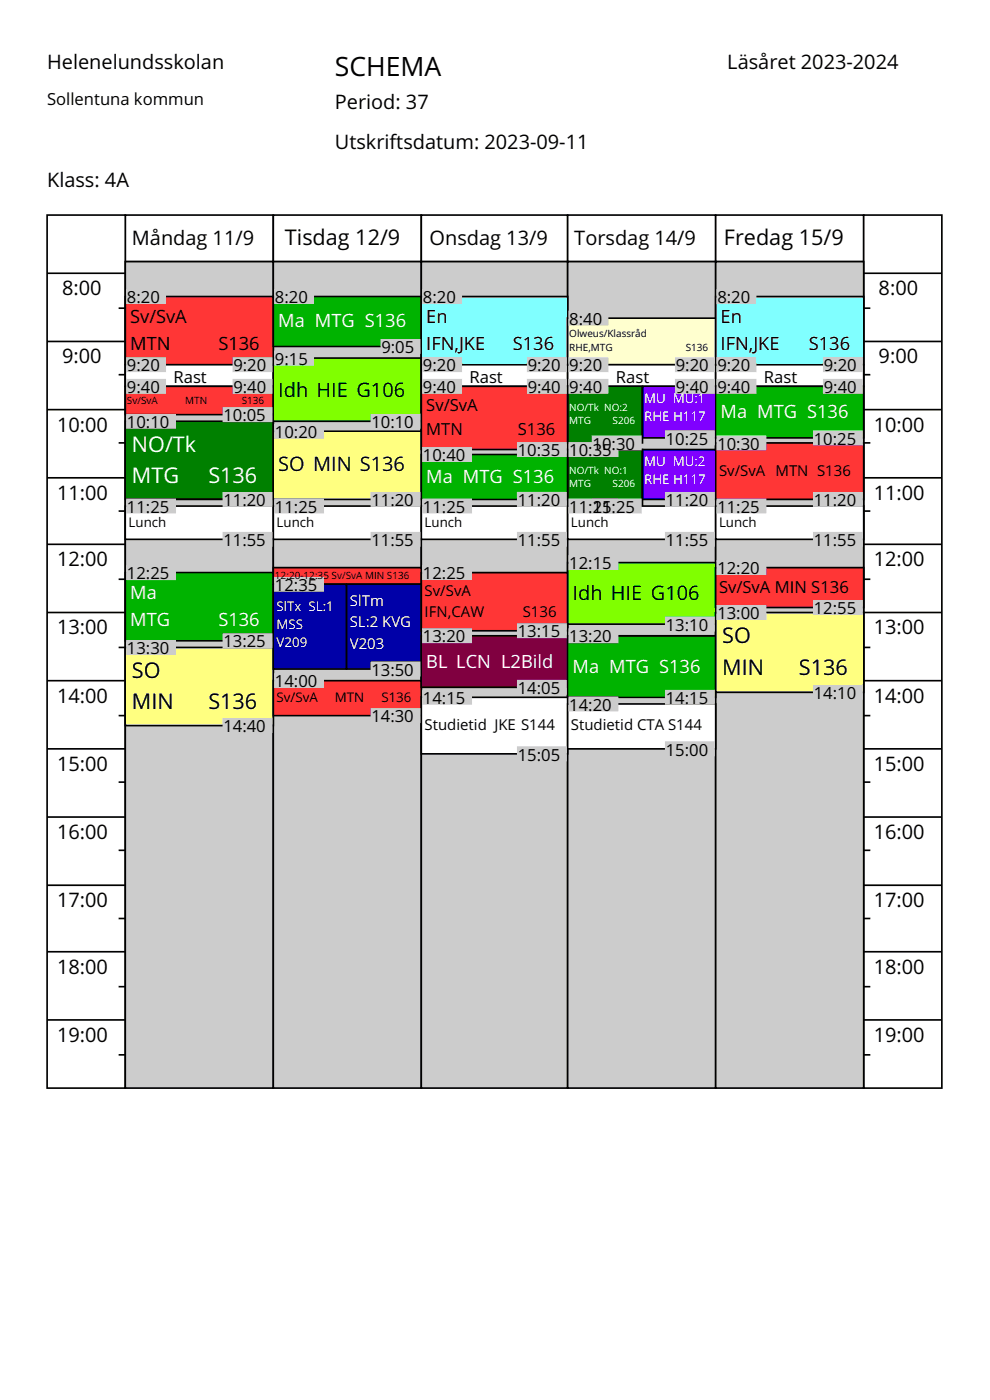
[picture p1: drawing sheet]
<svg xmlns="http://www.w3.org/2000/svg" width="210mm" height="297mm" viewBox="0 0 210 297" stroke-linecap="round" stroke-linejoin="round" font-family="sans-serif">
<defs><g id="words">
<text font-size="5.6" x="71" y="16.2">SCHEMA</text>
<g font-size="4.6">
<text x="60.4" y="52.1">Tisdag 12/9</text>
<text x="153.6" y="52.1">Fredag 15/9</text>
<text x="153.2" y="136.4">SO</text>
<text x="28" y="143.8">SO</text>
<text x="153.2" y="143.1">MIN</text>
<text x="169.4" y="143.1">S136</text>
<text x="28" y="150.5">MIN</text>
<text x="44.2" y="150.5">S136</text>
</g>
<g font-size="4.6" fill="#fff">
<text x="28" y="95.8">NO/Tk</text>
<text x="28" y="102.5">MTG</text>
<text x="44.2" y="102.5">S136</text>
</g>
<g font-size="4.2">
<text x="10" y="14.7">Helenelundsskolan</text>
<text x="154.3" y="14.7">Läsåret 2023-2024</text>
<text x="71" y="23.1">Period: 37</text>
<text x="71" y="31.6">Utskriftsdatum: 2023-09-11</text>
<text x="10" y="39.7">Klass: 4A</text>
<text x="28" y="52">Måndag 11/9</text>
<text x="91.1" y="52">Onsdag 13/9</text>
<text x="121.8" y="52">Torsdag 14/9</text>
<text x="13.2" y="62.6">8:00</text>
<text x="186.4" y="62.6">8:00</text>
<text x="13.2" y="77.1">9:00</text>
<text x="186.4" y="77.1">9:00</text>
<text x="59" y="84.1">Idh HIE G106</text>
<text x="12.1" y="91.6">10:00</text>
<text x="185.3" y="91.6">10:00</text>
<text x="59" y="100">SO MIN S136</text>
<text x="12.1" y="106">11:00</text>
<text x="185.3" y="106">11:00</text>
<text x="12.1" y="120.1">12:00</text>
<text x="185.3" y="120.1">12:00</text>
<text x="121.5" y="127.2">Idh HIE G106</text>
<text x="12.1" y="134.6">13:00</text>
<text x="185.3" y="134.6">13:00</text>
<text x="12.1" y="149.1">14:00</text>
<text x="185.3" y="149.1">14:00</text>
<text x="12.1" y="163.5">15:00</text>
<text x="185.3" y="163.5">15:00</text>
<text x="12.1" y="178">16:00</text>
<text x="185.3" y="178">16:00</text>
<text x="12.1" y="192.5">17:00</text>
<text x="185.3" y="192.5">17:00</text>
<text x="12.1" y="206.6">18:00</text>
<text x="185.3" y="206.6">18:00</text>
<text x="12.1" y="221">19:00</text>
<text x="185.3" y="221">19:00</text>
</g>
<g font-size="3.9">
<text x="27.6" y="68.6">Sv/SvA</text>
<text x="90.4" y="68.6">En</text>
<text x="152.9" y="68.6">En</text>
<text x="27.6" y="74.2">MTN</text>
<text x="46.3" y="74.2">S136</text>
<text x="90.4" y="74.2">IFN,JKE</text>
<text x="108.8" y="74.2">S136</text>
<text x="152.9" y="74.2">IFN,JKE</text>
<text x="171.6" y="74.2">S136</text>
</g>
<g font-size="3.9" fill="#fff">
<text x="59" y="69.3">Ma MTG S136</text>
<text x="152.9" y="88.7">Ma MTG S136</text>
<text x="90.4" y="102.5">Ma MTG S136</text>
<text x="27.6" y="127.2">Ma</text>
<text x="27.6" y="132.8">MTG</text>
<text x="46.3" y="132.8">S136</text>
<text x="90.4" y="141.6">BL LCN L2Bild</text>
<text x="121.5" y="142.7">Ma MTG S136</text>
</g>
<g font-size="3.5">
<text x="10" y="22.3">Sollentuna kommun</text>
<text x="26.9" y="64.3">8:20</text>
<text x="58.3" y="64.3">8:20</text>
<text x="89.7" y="64.3">8:20</text>
<text x="152.2" y="64.3">8:20</text>
<text x="120.8" y="68.9">8:40</text>
<text x="58.3" y="77.4">9:15</text>
<text x="80.9" y="74.9">9:05</text>
<text x="26.9" y="78.8">9:20</text>
<text x="26.9" y="83.4">9:40</text>
<text x="36.8" y="81.3">Rast</text>
<text x="49.5" y="78.8">9:20</text>
<text x="49.5" y="83.4">9:40</text>
<text x="89.7" y="78.8">9:20</text>
<text x="89.7" y="83.4">9:40</text>
<text x="99.6" y="81.3">Rast</text>
<text x="111.9" y="78.8">9:20</text>
<text x="111.9" y="83.4">9:40</text>
<text x="120.8" y="78.8">9:20</text>
<text x="120.8" y="83.4">9:40</text>
<text x="130.6" y="81.3">Rast</text>
<text x="143.3" y="78.8">9:20</text>
<text x="143.3" y="83.4">9:40</text>
<text x="152.2" y="78.8">9:20</text>
<text x="152.2" y="83.4">9:40</text>
<text x="162" y="81.3">Rast</text>
<text x="174.7" y="78.8">9:20</text>
<text x="174.7" y="83.4">9:40</text>
<text x="47.4" y="89.4">10:05</text>
<text x="90.4" y="87.3">Sv/SvA</text>
<text x="26.9" y="90.8">10:10</text>
<text x="58.3" y="92.9">10:20</text>
<text x="78.8" y="90.8">10:10</text>
<text x="90.4" y="92.2">MTN</text>
<text x="109.8" y="92.2">S136</text>
<text x="125.7" y="95.4">10:30</text>
<text x="141.2" y="94.3">10:25</text>
<text x="152.2" y="95.4">10:30</text>
<text x="172.6" y="94.3">10:25</text>
<text x="89.7" y="97.8">10:40</text>
<text x="109.8" y="96.8">10:35</text>
<text x="120.8" y="96.8">10:35</text>
<text x="47.4" y="107.4">11:20</text>
<text x="78.8" y="107.4">11:20</text>
<text x="109.8" y="107.4">11:20</text>
<text x="141.2" y="107.4">11:20</text>
<text x="172.6" y="107.4">11:20</text>
<text x="26.9" y="108.8">11:25</text>
<text x="58.3" y="108.8">11:25</text>
<text x="89.7" y="108.8">11:25</text>
<text x="120.8" y="108.8">11:25</text>
<text x="125.7" y="108.8">11:25</text>
<text x="152.2" y="108.8">11:25</text>
<text x="47.4" y="115.8">11:55</text>
<text x="78.8" y="115.8">11:55</text>
<text x="109.8" y="115.8">11:55</text>
<text x="141.2" y="115.8">11:55</text>
<text x="172.6" y="115.8">11:55</text>
<text x="26.9" y="122.9">12:25</text>
<text x="58.3" y="125.4">12:35</text>
<text x="89.7" y="122.9">12:25</text>
<text x="120.8" y="120.8">12:15</text>
<text x="152.2" y="121.8">12:20</text>
<text x="152.5" y="125.7">Sv/SvA MIN S136</text>
<text x="152.2" y="131.3">13:00</text>
<text x="172.6" y="130.3">12:55</text>
<text x="47.4" y="137.3">13:25</text>
<text x="89.7" y="136.3">13:20</text>
<text x="109.8" y="135.2">13:15</text>
<text x="120.8" y="136.3">13:20</text>
<text x="141.2" y="133.8">13:10</text>
<text x="26.9" y="138.8">13:30</text>
<text x="78.8" y="143.3">13:50</text>
<text x="58.3" y="145.8">14:00</text>
<text x="89.7" y="149.3">14:15</text>
<text x="109.8" y="147.2">14:05</text>
<text x="141.2" y="149.3">14:15</text>
<text x="172.6" y="148.3">14:10</text>
<text x="47.4" y="155.3">14:40</text>
<text x="78.8" y="153.2">14:30</text>
<text x="120.8" y="150.8">14:20</text>
<text x="109.8" y="161.3">15:05</text>
<text x="141.2" y="160.3">15:00</text>
</g>
<g font-size="3.2">
<text x="152.5" y="101">Sv/SvA MTN S136</text>
<text x="90.1" y="126.4">Sv/SvA</text>
<text x="90.1" y="131">IFN,CAW</text>
<text x="110.9" y="131">S136</text>
<text x="90.1" y="155">Studietid JKE S144</text>
<text x="121.1" y="155">Studietid CTA S144</text>
</g>
<g font-size="3.2" fill="#fff">
<text x="74.2" y="128.5">SlTm</text>
<text x="74.2" y="133.1">SL:2 KVG</text>
<text x="74.2" y="137.7">V203</text>
</g>
<g font-size="2.8" fill="#fff">
<text x="136.6" y="85.4">MU MU:1</text>
<text x="136.6" y="89.3">RHE H117</text>
<text x="136.6" y="98.8">MU MU:2</text>
<text x="136.6" y="102.7">RHE H117</text>
<text x="58.7" y="129.5">SlTx SL:1</text>
<text x="58.7" y="133.4">MSS</text>
<text x="58.7" y="137.3">V209</text>
</g>
<g font-size="2.8">
<text x="27.3" y="111.9">Lunch</text>
<text x="58.7" y="111.9">Lunch</text>
<text x="90.1" y="111.9">Lunch</text>
<text x="121.1" y="111.9">Lunch</text>
<text x="152.5" y="111.9">Lunch</text>
<text x="58.7" y="148.9">Sv/SvA</text>
<text x="71" y="148.9">MTN</text>
<text x="80.9" y="148.9">S136</text>
</g>
<g font-size="2.1">
<text x="120.8" y="71.6">Olweus/Klassråd</text>
<text x="120.8" y="74.4">RHE,MTG</text>
<text x="145.5" y="74.4">S136</text>
<text x="26.9" y="85.7">Sv/SvA</text>
<text x="39.3" y="85.7">MTN</text>
<text x="51.3" y="85.7">S136</text>
<text x="58.3" y="122.7">12:20-12:35 Sv/SvA MIN S136</text>
</g>
<g font-size="2.1" fill="#fff">
<text x="120.8" y="87.1">NO/Tk NO:2</text>
<text x="120.8" y="89.9">MTG</text>
<text x="129.9" y="89.9">S206</text>
<text x="120.8" y="100.5">NO/Tk NO:1</text>
<text x="120.8" y="103.3">MTG</text>
<text x="129.9" y="103.3">S206</text>
</g>
</g></defs>
<g fill="#fff" stroke="#fff" stroke-width=".35">
<path d="M10 10h189.8v35.6h-189.8z"/>
<path d="M10 231.2h189.8v55.4h-189.8z"/>
</g>
<g fill="#fff" stroke="#000" stroke-width=".35">
<path d="M26.6 45.6h31.4v9.9h-31.4z"/>
<path d="M58 45.6h31.4v9.9h-31.4z"/>
<path d="M89.4 45.6h31v9.9h-31z"/>
<path d="M120.4 45.6h31.4v9.9h-31.4z"/>
<path d="M151.8 45.6h31.4v9.9h-31.4z"/>
<path d="M10 45.6h16.6v185.2h-16.6z"/>
</g>
<g fill="#ccc" stroke="#000" stroke-width=".35">
<path d="M26.6 55.5h31.4v175.3h-31.4z"/>
<path d="M58 55.5h31.4v175.3h-31.4z"/>
<path d="M89.4 55.5h31v175.3h-31z"/>
<path d="M120.4 55.5h31.4v175.3h-31.4z"/>
</g>
<path d="M183.2 45.6h16.6v185.2h-16.6z" fill="#fff" stroke="#000" stroke-width=".35"/>
<path d="M151.8 55.5h31.4v175.3h-31.4z" fill="#ccc" stroke="#000" stroke-width=".35"/>
<path d="M26.6 62.9h31.4v14.5h-31.4z" fill="#ff3636" stroke="#000" stroke-width=".35"/>
<path d="M26.6 77.4h31.4v4.6h-31.4z" fill="#fff" stroke="#000" stroke-width=".35"/>
<path d="M26.6 82h31.4v6h-31.4z" fill="#ff3636" stroke="#000" stroke-width=".35"/>
<path d="M26.6 89.4h31.4v16.5h-31.4z" fill="#008000" stroke="#000" stroke-width=".35"/>
<path d="M26.6 107.4h31.4v7h-31.4z" fill="#fff" stroke="#000" stroke-width=".35"/>
<path d="M26.6 121.5h31.4v14.4h-31.4z" fill="#00b300" stroke="#000" stroke-width=".35"/>
<path d="M26.6 137.3h31.4v16.6h-31.4z" fill="#ffff80" stroke="#000" stroke-width=".35"/>
<path d="M58 62.9h31.4v10.6h-31.4z" fill="#00b300" stroke="#000" stroke-width=".35"/>
<path d="M58 76h31.4v13.4h-31.4z" fill="#80ff00" stroke="#000" stroke-width=".35"/>
<path d="M58 91.5h31.4v14.4h-31.4z" fill="#ffff80" stroke="#000" stroke-width=".35"/>
<path d="M58 107.4h31.4v7h-31.4z" fill="#fff" stroke="#000" stroke-width=".35"/>
<path d="M58 120.4h31.4v3.5h-31.4z" fill="#ff3636" stroke="#000" stroke-width=".35"/>
<path d="M58 123.9h15.5v18h-15.5z" fill="#0000a8" stroke="#000" stroke-width=".35"/>
<path d="M58 144.4h31.4v7.4h-31.4z" fill="#ff3636" stroke="#000" stroke-width=".35"/>
<path d="M73.5 123.9h15.9v18h-15.9z" fill="#0000a8" stroke="#000" stroke-width=".35"/>
<path d="M89.4 62.9h31v14.5h-31z" fill="#80ffff" stroke="#000" stroke-width=".35"/>
<path d="M89.4 77.4h31v4.6h-31z" fill="#fff" stroke="#000" stroke-width=".35"/>
<path d="M89.4 82h31v13.4h-31z" fill="#ff3636" stroke="#000" stroke-width=".35"/>
<path d="M89.4 96.4h31v9.5h-31z" fill="#00b300" stroke="#000" stroke-width=".35"/>
<path d="M89.4 107.4h31v7h-31z" fill="#fff" stroke="#000" stroke-width=".35"/>
<path d="M89.4 121.5h31v12.3h-31z" fill="#ff3636" stroke="#000" stroke-width=".35"/>
<path d="M89.4 134.9h31v10.9h-31z" fill="#800040" stroke="#000" stroke-width=".35"/>
<path d="M89.4 147.9h31v12h-31z" fill="#fff" stroke="#000" stroke-width=".35"/>
<path d="M120.4 67.5h31.4v9.9h-31.4z" fill="#ffffcf" stroke="#000" stroke-width=".35"/>
<path d="M120.4 77.4h31.4v4.6h-31.4z" fill="#fff" stroke="#000" stroke-width=".35"/>
<g fill="#008000" stroke="#000" stroke-width=".35">
<path d="M120.4 82h15.9v12h-15.9z"/>
<path d="M120.4 95.4h15.9v12h-15.9z"/>
</g>
<path d="M120.4 107.4h31.4v7h-31.4z" fill="#fff" stroke="#000" stroke-width=".35"/>
<path d="M120.4 119.4h31.4v13h-31.4z" fill="#80ff00" stroke="#000" stroke-width=".35"/>
<path d="M120.4 134.9h31.4v13h-31.4z" fill="#00b300" stroke="#000" stroke-width=".35"/>
<path d="M120.4 149.3h31.4v9.6h-31.4z" fill="#fff" stroke="#000" stroke-width=".35"/>
<g fill="#8000ff" stroke="#000" stroke-width=".35">
<path d="M136.3 82h15.5v10.9h-15.5z"/>
<path d="M136.3 95.4h15.5v10.5h-15.5z"/>
</g>
<path d="M151.8 62.9h31.4v14.5h-31.4z" fill="#80ffff" stroke="#000" stroke-width=".35"/>
<path d="M151.8 77.4h31.4v4.6h-31.4z" fill="#fff" stroke="#000" stroke-width=".35"/>
<path d="M151.8 82h31.4v10.9h-31.4z" fill="#00b300" stroke="#000" stroke-width=".35"/>
<path d="M151.8 94h31.4v11.9h-31.4z" fill="#ff3636" stroke="#000" stroke-width=".35"/>
<path d="M151.8 107.4h31.4v7h-31.4z" fill="#fff" stroke="#000" stroke-width=".35"/>
<path d="M151.8 120.4h31.4v8.5h-31.4z" fill="#ff3636" stroke="#000" stroke-width=".35"/>
<path d="M151.8 129.9h31.4v17h-31.4z" fill="#ffff80" stroke="#000" stroke-width=".35"/>
<g fill="#ccc" stroke="#ccc" stroke-width=".35">
<path d="M26.9 61.5h8.1v2.8h-8.1z"/>
<path d="M49.5 76h8.1v2.8h-8.1z"/>
<path d="M26.9 76h8.1v2.8h-8.1z"/>
<path d="M49.5 80.5h8.1v2.9h-8.1z"/>
<path d="M26.9 80.5h8.1v2.9h-8.1z"/>
<path d="M47.4 86.5h10.2v2.9h-10.2z"/>
<path d="M26.9 88h10.3v2.8h-10.3z"/>
<path d="M47.4 104.5h10.2v2.9h-10.2z"/>
<path d="M26.9 105.9h10.3v2.9h-10.3z"/>
<path d="M47.4 113h10.2v2.8h-10.2z"/>
<path d="M26.9 120.1h10.3v2.8h-10.3z"/>
<path d="M47.4 134.5h10.2v2.8h-10.2z"/>
<path d="M26.9 135.9h10.3v2.9h-10.3z"/>
<path d="M47.4 152.5h10.2v2.8h-10.2z"/>
<path d="M58.3 61.5h8.1v2.8h-8.1z"/>
<path d="M80.9 72.1h8.1v2.8h-8.1z"/>
<path d="M58.3 74.6h8.1v2.8h-8.1z"/>
<path d="M78.8 88h10.2v2.8h-10.2z"/>
<path d="M58.3 90.1h10.3v2.8h-10.3z"/>
<path d="M78.8 104.5h10.2v2.9h-10.2z"/>
<path d="M58.3 105.9h10.3v2.9h-10.3z"/>
<path d="M78.8 113h10.2v2.8h-10.2z"/>
<path d="M58.3 122.5h10.3v2.9h-10.3z"/>
<path d="M78.8 140.5h10.2v2.8h-10.2z"/>
<path d="M58.3 143h10.3v2.8h-10.3z"/>
<path d="M78.8 150.4h10.2v2.8h-10.2z"/>
<path d="M89.7 61.5h8.1v2.8h-8.1z"/>
<path d="M111.9 76h8.2v2.8h-8.2z"/>
<path d="M89.7 76h8.1v2.8h-8.1z"/>
<path d="M111.9 80.5h8.2v2.9h-8.2z"/>
<path d="M89.7 80.5h8.1v2.9h-8.1z"/>
<path d="M109.8 94h10.3v2.8h-10.3z"/>
<path d="M89.7 95h10.3v2.8h-10.3z"/>
<path d="M109.8 104.5h10.3v2.9h-10.3z"/>
<path d="M89.7 105.9h10.3v2.9h-10.3z"/>
<path d="M109.8 113h10.3v2.8h-10.3z"/>
<path d="M89.7 120.1h10.3v2.8h-10.3z"/>
<path d="M109.8 132.4h10.3v2.8h-10.3z"/>
<path d="M89.7 133.5h10.3v2.8h-10.3z"/>
<path d="M109.8 144.4h10.3v2.8h-10.3z"/>
<path d="M89.7 146.5h10.3v2.8h-10.3z"/>
<path d="M109.8 158.5h10.3v2.8h-10.3z"/>
<path d="M120.8 66.1h8.1v2.8h-8.1z"/>
<path d="M143.3 76h8.2v2.8h-8.2z"/>
<path d="M120.8 76h8.1v2.8h-8.1z"/>
<path d="M143.3 80.5h8.2v2.9h-8.2z"/>
<path d="M120.8 80.5h8.1v2.9h-8.1z"/>
<path d="M125.7 92.5h10.2v2.9h-10.2z"/>
<path d="M141.2 91.5h10.3v2.8h-10.3z"/>
<path d="M120.8 94h10.2v2.8h-10.2z"/>
<path d="M125.7 105.9h10.2v2.9h-10.2z"/>
<path d="M141.2 104.5h10.3v2.9h-10.3z"/>
<path d="M120.8 105.9h10.2v2.9h-10.2z"/>
<path d="M141.2 113h10.3v2.8h-10.3z"/>
<path d="M120.8 117.9h10.2v2.9h-10.2z"/>
<path d="M141.2 131h10.3v2.8h-10.3z"/>
<path d="M120.8 133.5h10.2v2.8h-10.2z"/>
<path d="M141.2 146.5h10.3v2.8h-10.3z"/>
<path d="M120.8 147.9h10.2v2.9h-10.2z"/>
<path d="M141.2 157.5h10.3v2.8h-10.3z"/>
<path d="M152.2 61.5h8.1v2.8h-8.1z"/>
<path d="M174.7 76h8.2v2.8h-8.2z"/>
<path d="M152.2 76h8.1v2.8h-8.1z"/>
<path d="M174.7 80.5h8.2v2.9h-8.2z"/>
<path d="M152.2 80.5h8.1v2.9h-8.1z"/>
<path d="M172.6 91.5h10.3v2.8h-10.3z"/>
<path d="M152.2 92.5h10.2v2.9h-10.2z"/>
<path d="M172.6 104.5h10.3v2.9h-10.3z"/>
<path d="M152.2 105.9h10.2v2.9h-10.2z"/>
<path d="M172.6 113h10.3v2.8h-10.3z"/>
<path d="M152.2 119h10.2v2.8h-10.2z"/>
<path d="M172.6 127.5h10.3v2.8h-10.3z"/>
<path d="M152.2 128.5h10.2v2.8h-10.2z"/>
<path d="M172.6 145.5h10.3v2.8h-10.3z"/>
</g>
<g fill="none" stroke="#000" stroke-width=".35">
<path d="M10 58h16.6M183.2 58h16.6M10 72.4h16.6M25.2 65.4h1.4M25.2 79.5h1.4M183.2 65.4h1.4M183.2 72.4h16.6M183.2 79.5h1.4M10 86.9h16.6M25.2 94h1.4M183.2 86.9h16.6M183.2 94h1.4"/>
<path d="M10 101.4h16.6M10 115.5h16.6M25.2 108.4h1.4M183.2 101.4h16.6M183.2 108.4h1.4M183.2 115.5h16.6M10 129.9h16.6M25.2 122.9h1.4M25.2 137.3h1.4M183.2 122.9h1.4M183.2 129.9h16.6M183.2 137.3h1.4"/>
<path d="M10 144.4h16.6M10 158.9h16.6M25.2 151.8h1.4M183.2 144.4h16.6M183.2 151.8h1.4M183.2 158.9h16.6M10 173.3h16.6M25.2 165.9h1.4M183.2 165.9h1.4M183.2 173.3h16.6M10 187.8h16.6M25.2 180.4h1.4"/>
<path d="M25.2 194.9h1.4M183.2 180.4h1.4M183.2 187.8h16.6M183.2 194.9h1.4M10 201.9h16.6M10 216.4h16.6M25.2 209.3h1.4M183.2 201.9h16.6M183.2 209.3h1.4M183.2 216.4h16.6M25.2 223.8h1.4M183.2 223.8h1.4"/>
</g>
<use href="#words"/>
</svg>
